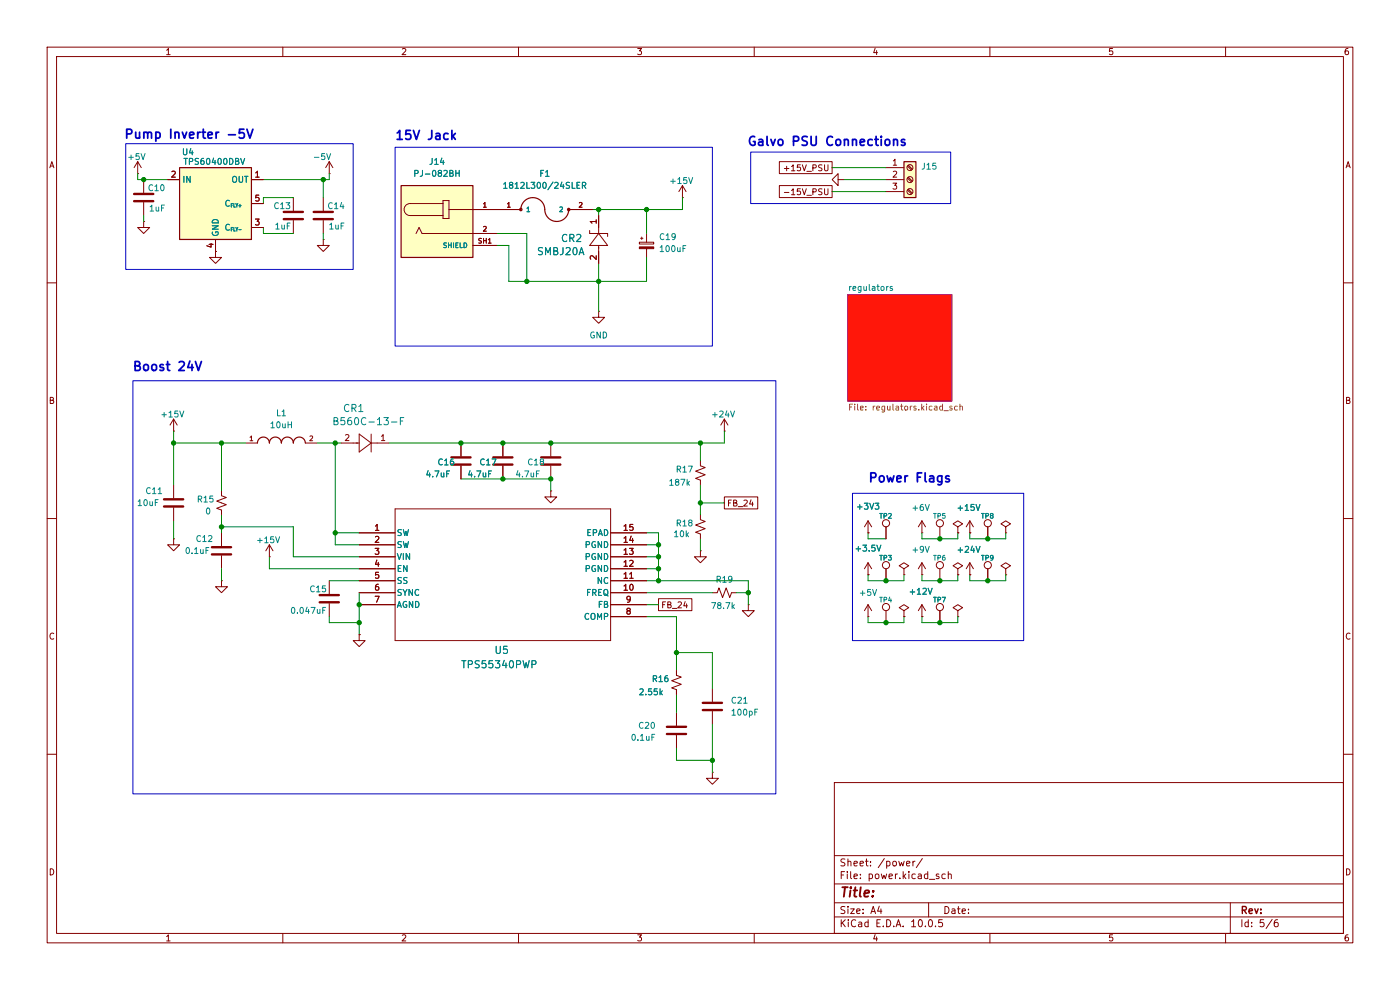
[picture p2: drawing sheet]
<svg xmlns="http://www.w3.org/2000/svg" width="297mm" height="210mm" viewBox="0 0 297 210" stroke-linecap="round" stroke-linejoin="round" font-family="sans-serif">
<g fill="none" stroke="#840000" stroke-width=".21">
<path d="M10 10h277v190h-277zM12 12h273v186h-273zM35.3 10.7l.4-.4v1.3M35.3 11.6h.8M60 10v2M85.3 10.4l.5-.1 .3 .4-.8 .9h.8M110 10v2M135.3 10.3h.8l-.4 .5 .3 .1v.6l-.2 .1-.5-.1M160 10v2M185.7 10.2l-.4 1h.9M186 10.7v.9M210 10v2"/>
<path d="M236 10.3h-.6l-.1 .6h.7v.6l-.2 .1-.5-.1M260 10v2M286 10.3l-.4 .1-.2 .2-.1 .7 .3 .3 .4-.1v-.6l-.4-.1-.3 .2M10.6 35.6l.4-1.3 .4 1.3M10.7 35.2h.6M285.6 35.6l.4-1.3 .4 1.3M285.7 35.2h.6M10 60h2M285 60h2M10.7 84.9h.5l.1-.5-.6-.1v1.3h.5l.2-.4-.3-.3M285.7 84.9h.5l.1-.5-.6-.1v1.3h.5l.2-.4-.3-.3M10 110h2"/>
<path d="M285 110h2M11.4 134.4a.58 .58 0 0 0-.8 .5 .58 .58 0 0 0 .8 .6M286.4 134.4a.58 .58 0 0 0-.8 .5 .58 .58 0 0 0 .8 .6M10 160h2M177 166h108v32h-108zM285 160h2M10.7 184.3a.66 .66 0 0 1 .7 .6 .66 .66 0 0 1-.7 .7zM35.3 198.7l.4-.4v1.3M35.3 199.6h.8M60 198v2M85.3 198.4l.5-.1 .3 .4-.8 .9h.8M110 198v2"/>
<path d="M135.3 198.3h.8l-.4 .5 .3 .1v.6l-.2 .1-.5-.1M160 198v2M177 194.5h108M177 191.5h108M177 187.5h108M177 181.5h108M178.5 195.1v1.5M178.5 185.6h.5M178.7 195.7l.6 .9M179.2 184.9h-.7v1.5M179.2 192.4l-.5-.1-.2 .1v.5l.6 .3 .1 .3-.2 .3-.6-.1M179.2 182.3l-.5-.1-.2 .1v.5l.6 .3 .1 .3-.2 .3-.6-.1"/>
<path d="M179.3 195.1l-.8 .9M179.7 184.9v.1M179.7 185.4v1M179.9 192.3v.1M179.9 182.8l.2-.1 .4 .1v.9M179.9 182.2v1.5M179.9 192.8v1M180 195.1v.1M180 195.6v1M180.5 192.8h.7l-.7 1h.7M180.5 184.9v1.3l.2 .2M181.2 185.9l.7-.1-.1-.3-.4-.1-.2 .2v.7h.6"/>
<path d="M181.2 183.2l.7-.1-.1-.3-.4-.1-.2 .2v.7h.6M181.5 195.2a.71 .71 0 0 0-1 .5 .71 .71 0 0 0 .7 .9l.3-.1M181.7 193.3l.8-.1-.1-.3-.4-.1-.3 .2 .1 .7h.6M182.2 195.7h.5l.1 .9M182.5 183.2l.7-.1-.1-.3-.4-.1-.2 .2v.7h.6M182.5 186.3v.1M182.5 185.5v.1M182.8 196h-.5l-.2 .2 .2 .4 .5-.1M183.1 193.7v.1M183.1 192.9v.1M183.6 182.7h.6M183.8 182.2v1.3l.4 .2"/>
<path d="M184.2 195.7l-.5-.1-.2 .3 .1 .6h.6M184.2 195.1v1.5M184.4 185.5l.4-.1 .3 .3-.1 .6h-.6M184.4 185.4v1.5M184.7 183.6v.1M184.7 182.8v.1M184.7 193.8l.5-1.5 .5 1.5M184.9 193.4h.7M185.7 198.2l-.4 1h.9M185.8 185.5l.4-.1 .3 .3v.4l-.3 .3-.4-.1-.1-.2zM186 198.7v.9M186 195.8h.5"/>
<path d="M186.5 192.2l-.3 1.1h.9M186.7 195.1h-.7v1.5h.7M186.9 192.8v1M187 185.4l.2 1 .3-.7 .3 .7 .3-1M187.4 196.5v.1M187.6 182.1l-1.3 2M188.1 195.1a.76 .76 0 0 1 .9 .7 .76 .76 0 0 1-.9 .8zM188.1 182.8l.4-.1 .3 .3-.1 .6h-.6M188.1 182.7v1.5M188.6 185.9l.7-.1-.1-.3-.4-.1-.2 .2 .1 .7h.5M189.5 182.8l.4-.1 .3 .3v.4l-.3 .3-.4-.1-.1-.2zM189.6 196.5v.1"/>
<path d="M190 185.4v1M190.1 196.6l.5-1.5 .5 1.5M190.2 196.2h.8M190.4 185.4l-.4 .3M190.7 182.7l.3 1 .2-.7 .3 .7 .3-1M190.9 186.3v.1M191.6 196.5v.1M191.6 184.9v1.5M191.7 185.8l.5 .6M192.2 185.4l-.6 .6M192.3 183.2l.7-.1v-.3l-.5-.1-.2 .2 .1 .7h.6M192.8 184.9v.1"/>
<path d="M192.8 185.4v1M193.4 195.5l.4-.4v1.5M193.4 196.6h.8M193.7 182.7v1M194.1 182.7l-.4 .3M194.2 185.5l-.5-.1-.2 .3 .1 .6h.6M194.8 185.5h.6l.1 .9M195 195.2l.2-.1a.8 .8 0 0 1 .5 .7 .8 .8 0 0 1-.5 .8l-.4-.6zM195.5 185.8h-.5l-.3 .2 .3 .4 .5-.1M195.7 182.1l-1.3 2M196.3 196.5v.1M196.8 185.5l-.4-.1-.3 .3 .1 .6h.6"/>
<path d="M196.8 184.9v1.5M197 191.5v3M197.1 195.2l.2-.1a.8 .8 0 0 1 .5 .7 .8 .8 0 0 1-.5 .8l-.3-.6zM197.2 186.5h1.1M198.5 196.5v.1M199.2 185.5l-.4-.1-.2 .2 .1 .2 .5 .2v.3h-.6M199.9 195.1h-.7l-.1 .7 .2-.1h.5l.2 .3-.1 .5-.2 .1-.6-.1M200.5 192.3a.76 .76 0 0 1 .8 .7 .76 .76 0 0 1-.8 .8zM200.5 185.5l-.4-.1-.3 .3 .2 .6h.5M201.2 185.5l.2-.1 .3 .1 .1 .9M201.2 184.9v1.5M202 192.9h.5l.1 .9"/>
<path d="M202.6 193.2h-.5l-.2 .2 .2 .4 .5-.1M203.1 192.8h.6M203.3 192.3v1.3l.4 .2M204.1 193.3l.7-.1-.1-.3-.4-.1-.2 .2 .1 .7h.5M205.5 193.7v.1M205.5 192.9v.1M210 198v2M236 198.3h-.6l-.1 .6h.7v.6l-.2 .1-.5-.1M260 198v2M261 191.5v6.5M263.5 195.1v1.5M264.8 195.7l-.4-.1-.3 .3 .1 .6h.6"/>
<path d="M264.8 195.1v1.5M265.5 196.5v.1M265.5 195.7v.1M268.1 195.1h-.7l-.1 .7 .2-.1h.5l.2 .3-.1 .5-.2 .1-.6-.1M269.9 195l-1.3 2M271 195.1l-.4 .1a1.01 1.01 0 0 0 0 1.4l.5-.1 .1-.5-.3-.3h-.4l-.2 .3M285.7 184.3a.66 .66 0 0 1 .7 .6 .66 .66 0 0 1-.7 .7zM286 198.3l-.4 .1-.2 .2-.1 .8 .3 .2 .4-.1v-.6l-.4-.1-.3 .2"/>
</g>
<path d="M263.6 193.1l.7-.1 .1-.2-.1-.4-.7-.1v1.5M263.9 193.1l.5 .7M265 193.3l.7-.2-.1-.2-.4-.1-.2 .2 .1 .7h.5M266.2 192.8l.4 1 .3-1M267.5 193.6v.2M267.5 192.9v.1" fill="none" stroke="#840000" stroke-width=".3"/>
<path d="M178.7 188.2h1.1M179.3 188.2l-.3 2M180.4 188.9l-.1 1.3M180.5 188.2v.2M181.1 188.9h.7M181.5 188.2l-.3 1.7 .1 .2 .4 .1M182.6 188.2l-.2 1.7 .2 .3M183.4 189.5l1-.1-.1-.4-.5-.1-.4 .3v.9h.8M185.1 190v.2M185.3 189l-.1 .2" fill="none" stroke="#840000" stroke-width=".4"/>
<path d="M179.8 62.5h22.1v22.6h-22.1z" fill="#ff170a" stroke="#ff170a" stroke-width=".21"/>
<path d="M179.8 62.5h22.1v22.6h-22.1z" fill="none" stroke="#840084" stroke-width=".21"/>
<g fill="none" stroke="#008484" stroke-width=".21">
<path d="M180.2 60.8v.8M180.6 60.8l-.4 .2M181 61.2l.6-.1-.1-.3h-.4l-.1 .1v.6h.5M182.7 60.8v1l-.3 .2h-.3M182.7 60.8h-.4l-.3 .2 .2 .5h.5M183.3 60.8v.7h.5M183.8 60.8v.8M184.4 60.3v1.1l.2 .2M185.1 60.8h.5v.8M185.6 61.1l-.6 .2 .2 .3 .4-.1M186 60.8h.5M186.2 60.3v1.1l.3 .2"/>
<path d="M187 60.8h.3l.3 .2v.4l-.3 .2-.4-.2zM188.1 60.8v.8M188.5 60.8l-.4 .2M189.3 60.8h-.3l-.2 .1 .1 .2 .4 .1v.3h-.5"/>
</g>
<g fill="none" stroke="#848400" stroke-width=".21">
<path d="M180.2 86.3h.5M180.8 85.7h-.6v1.3M181.3 85.7v.1M181.3 86.2v.8M181.9 85.7v1.1l.2 .2M182.5 86.6l.6-.1v-.3h-.4l-.2 .1 .1 .6h.5M183.7 86.9v.1M183.7 86.2v.1M185.3 86.2v.8M185.6 86.2l-.3 .2M186 86.6l.6-.1-.1-.3h-.3l-.2 .1v.6h.5M187.7 86.2v1l-.3 .2h-.3"/>
<path d="M187.7 86.2h-.4l-.2 .2 .1 .5h.5M188.3 86.2v.7h.5M188.8 86.2v.8M189.4 85.7v1.1l.2 .2M190.1 86.2h.5v.8M190.6 86.5l-.6 .2 .2 .3 .4-.1M191.1 86.2h.4M191.2 85.7v1.1l.3 .2M192 86.2h.3l.3 .2v.4l-.3 .2-.4-.2zM193.1 86.2v.8M193.5 86.2l-.4 .2M194.3 86.2h-.3l-.2 .1 .1 .2 .4 .1v.3h-.5"/>
<path d="M194.9 86.9v.1M195.5 85.7v1.3M195.7 86.5l.3 .5M196 86.2l-.5 .4M196.6 85.7v.1M196.6 86.2v.8M197.7 86.2h-.4l-.2 .2 .1 .5h.5M198.3 86.2h.4l.1 .8M198.8 86.5l-.6 .2 .2 .3 .4-.1M199.9 86.2h-.3l-.3 .2 .2 .5h.4M199.9 85.7v1.3M200.3 87.1h.9"/>
<path d="M201.9 86.2h-.3l-.1 .1v.2l.4 .1v.3h-.4M203.1 86.2h-.4l-.2 .2 .1 .5h.5M203.6 86.3l.5-.1 .1 .8M203.6 85.7v1.3"/>
</g>
<path d="M85.1 39.4h15.2v15.2h-15.2z" fill="#ffffc2"/>
<g fill="none" stroke="#840000" stroke-width=".25">
<path d="M85.1 39.4h15.2v15.2h-15.2zM110.5 44.5a2.58 2.58 0 0 1 2.8-2.6 2.58 2.58 0 0 1 2.3 3 2.54 2.54 0 0 0 2.7 2.1 2.54 2.54 0 0 0 2.3-2.5"/>
<circle cx="110.5" cy="44.4" r=".25"/>
<circle cx="120.6" cy="44.4" r=".25"/>
</g>
<g fill="none" stroke="#840000" stroke-width=".21">
<path d="M30.5 38.1v2.8M30.5 42.9v2.8M88.3 49.5l.6-1.2 .6 1.2h15.9M94 43.2h-7a1.27 1.27 0 0 0-1.3 1.3 1.27 1.27 0 0 0 1.3 1.2h7M94 42.5h1.2v3.9h-1.2zM95.2 44.5h15.3M100.3 52.1h5.1M102.1 50.6l-.5 .1a.42 .42 0 0 0 .5 .5l-.1 .3h-.4M102.6 43.2l.3-.3v1.1M102.6 48.1l.4-.1 .2 .3-.7 .7h.7M102.6 44h.6M102.6 50.6v1"/>
<path d="M102.6 51h.6M103.2 50.6v1M103.6 50.9l.3-.3v1M103.6 51.6h.6M107.7 43.2l.3-.3v1.1M107.7 44h.5M120.6 44.5h5.1M122.9 43l.4-.1 .2 .3-.6 .8h.6M125.1 48.9v.6h3.8v.7M126.5 47h-1.3l.4 .4M126.5 54.2v.8l-.9-.8-.4 .3 .1 .5M126.5 46.6v.8"/>
<path d="M127 49.5l1.9 2.6h-3.8zM127 45.7v3.8M127 52.1v3.8M127 66v1.3h1.3l-1.3 1.3-1.3-1.3h1.3M127 66h.1M36.8 91.4h.1M36.8 88.9l-.7 1.3M36.8 88.9l.8 1.3M36.8 88.9v2.5M72.4 94h3.8M73.3 92.3l.5-.1 .2 .4-.8 .9h.8M76.2 92.1l2.5 1.9-2.5 1.9z"/>
<path d="M78.7 94h3.8M78.7 92.1v3.8M80.9 92.6l.4-.4v1.3M80.9 93.5h.7M97.8 94v2.8M97.8 98.8v2.8M106.7 94v2.8M106.7 98.8v2.8M184.1 113h.1M184.1 110.5l-.7 1.3M184.1 110.5l.8 1.3M184.1 110.5v2.5"/>
<path d="M205.7 119.4l-.7 1.3M205.7 119.4l.8 1.3M205.7 119.4v2.5M47 123.2v1.3h1.3l-1.3 1.2-1.3-1.2h1.3M47 123.2h.1M188 129.5v2.6M191.8 129.5l1-.6-1-.6-1 .6 1 .6v1.3M191.8 130.8h.1M199.4 129.5v2.6M203.2 129.5l1-.6-1-.6-1 .6 1 .6v1.3M203.2 130.8h.1M203.2 120.7l1-.7-1-.6-1 .6 1 .7v1.2"/>
<path d="M203.2 121.9h.1M205.7 121.9h.1"/>
<circle cx="188" cy="128.8" r=".76"/>
<circle cx="199.4" cy="128.8" r=".76"/>
</g>
<g fill="none" stroke="#008484" stroke-width=".21">
<path d="M32.4 39.3a.56 .56 0 0 0-.8 .5 .56 .56 0 0 0 .8 .5M32.9 39.6l.3-.4v1.3M34.2 39.3l.2-.1a.68 .68 0 0 1 .4 .6 .68 .68 0 0 1-.4 .7l-.3-.5zM88 36.8l.6-.1 .1-.4-.7-.2v1.3M89.6 36.1v1.1l-.5 .2M90.2 36.9h1M91.7 33.6l-.1 1.1-.4 .2M91.9 36.3l.1-.2a.68 .68 0 0 1 .5 .7 .68 .68 0 0 1-.5 .6l-.3-.5zM92.2 34l.4-.4v1.3M92.2 34.9h.8M93.2 36.7l-.2-.3v-.1l.6-.1v.4l-.6 .3v.4l.2 .1h.2l.3-.2v-.3l-.3-.2M93.7 33.5l-.3 .9h.8"/>
<path d="M94 34v.9M94.2 36.3l.4-.2 .3 .4-.8 .9h.8M95.4 36.7h.6v-.4l-.6-.2v1.3h.5l.3-.4-.3-.3M96.7 36.1v1.3M96.7 36.7h.7M97.4 36.1v1.3M106.9 39l.3-.3v1.2M106.9 39.9h.7M108.3 39.2l-.2-.2v-.2l.6-.1v.4l-.6 .4v.3l.2 .1h.3l.2-.2v-.2l-.2-.3M109.3 39l.3-.3v1.2M109.3 39.9h.7M110.5 38.8l.5-.1 .2 .3-.8 .9h.8"/>
<path d="M111.8 38.7v1.2h.6M112.7 38.7h.8l-.5 .5 .4 .1v.5l-.2 .1-.5-.1M114.1 38.8l.1-.1a.68 .68 0 0 1 .5 .6 .68 .68 0 0 1-.5 .6l-.3-.4zM114.7 36.7h.4M115.3 38.8l.1-.1a.68 .68 0 0 1 .5 .6 .68 .68 0 0 1-.5 .6l-.3-.4zM115.3 36.1h-.6v1.3M115.8 36.5l.3-.4v1.3M115.8 37.4h.7M117.3 38.6l-1.1 1.7M117.7 38.8l.5-.1 .2 .3-.8 .9h.8M119.2 38.6l-.3 .9h.8M119.5 39.1v.8"/>
<path d="M120.8 38.7l-.6 .1v.4l.5 .2 .1 .3-.2 .2h-.5M121.4 38.7v1.2h.6M122.4 39.3h.4M123 38.7h-.6v1.2h.6M123.6 39.3h.6v-.5l-.6-.1v1.2M123.9 39.3l.4 .6M31.8 43.9l.4-.4v1.3M31.8 44.8h.8M32.9 40.5h.7M33.1 43.9l.1 .8h.5M33.7 43.9v.9M34.3 44.1h.4"/>
<path d="M34.9 43.5h-.6v1.3M94.7 51.6h-.5a.42 .42 0 0 0 .5 .5l-.1 .4h-.5M95.1 51.5v1M95.1 52h.6M95.7 51.5v1M96.2 51.5v1M96.7 52h.3M97.2 51.5h-.5v1h.5M97.6 51.5v1h.5M98.4 51.5a.51 .51 0 0 1 .6 .5 .51 .51 0 0 1-.6 .5zM111.8 44.2l.3-.3v1M111.8 44.9h.6"/>
<path d="M115.1 52.6l-.6-.1-.2 .2v.4l.6 .3 .2 .3-.3 .3h-.6M115.7 54v-1.5l.5 1.1 .6-1.1v1.5M117.5 53.2h.6l.2-.3-.1-.2-.7-.2v1.5h.6l.2-.1 .1-.4-.4-.3M118.8 44l.3-.1 .2 .3-.6 .7h.6M119.4 52.5v1.1a.49 .49 0 0 1-.5 .4M120.1 52.7l.6-.2 .3 .4-1 1.1h1M120.2 49.9a.72 .72 0 0 0-1 .5 .72 .72 0 0 0 .7 .8l.3-.1M120.9 50.5l.7-.1 .2-.2-.1-.3-.8-.2v1.5M121.3 50.5l.5 .7M121.7 52.7l.2-.2a.81 .81 0 0 1 .5 .8 .81 .81 0 0 1-.5 .7l-.2-.1-.2-.4zM122.3 49.9l.6-.2 .3 .5-.9 1h.9M122.9 54l.5-1.5 .5 1.5"/>
<path d="M123 53.6h.7M126 70.5a.58 .58 0 0 0-.7 .6 .58 .58 0 0 0 .8 .5v-.4h-.2M127.4 70.4v1.3l-.8-1.3v1.3M128 70.4a.64 .64 0 0 1 .7 .7 .64 .64 0 0 1-.7 .6zM34.3 88h1M34.8 87.5v1M35.9 87.6l.3-.4v1.3M35.9 88.5h.7M37.7 87.2h-.6v.6l.6-.1v.6l-.2 .2-.4-.2M38.1 87.2l.5 1.3 .4-1.3M70.9 89.3l.6-.1 .2-.2-.1-.3-.7-.1v1.5h.5l.3-.1v-.4l-.3-.3M73.1 88.6h-.7l-.1 .7 .2-.1h.5l.2 .3-.1 .5-.2 .1-.6-.1"/>
<path d="M74 85.9a.72 .72 0 0 0-1 .5 .72 .72 0 0 0 .7 .9l.3-.1M74.5 88.6l-.5 .1a1.03 1.03 0 0 0 0 1.4l.6-.1v-.5l-.3-.3h-.4l-.1 .3M74.7 86.6l.7-.1 .1-.2v-.4l-.8-.1v1.5M75 86.6l.5 .7M75.4 88.7l.2-.1a.81 .81 0 0 1 .5 .7 .81 .81 0 0 1-.5 .8l-.2-.1-.2-.5zM76.1 86.2l.5-.4v1.5M76.1 87.3h.9M77.6 88.7a.72 .72 0 0 0-1 .5 .72 .72 0 0 0 .7 .9l.3-.1M78.3 89.5h1.1M80.1 89l.4-.4v1.5M80.1 90.1h.8M81.4 88.6h1l-.5 .6 .4 .1v.7l-.2 .1-.7-.1"/>
<path d="M83 89.5h1.2M84.9 89.3h.5M85.7 88.6h-.8v1.5M90.8 99.8l-.3 .9h.8M92.3 99.9h.8l-.5 1.3M93.8 97.5a.56 .56 0 0 0-.7 .5 .56 .56 0 0 0 .7 .5M94.3 97.7l.4-.3v1.2M94.3 98.6h.8M95.4 99.9h-.6v1.3M96.1 97.4h-.3l-.2 .3-.1 .7 .3 .2 .4-.1-.1-.6-.3-.1-.3 .3M99.7 99.8l-.3 .9h.8M101.2 99.9h.8l-.5 1.3"/>
<path d="M102.7 97.5a.56 .56 0 0 0-.8 .5 .56 .56 0 0 0 .8 .5M103.2 97.7l.4-.3v1.2M103.2 98.6h.7M104.3 99.9h-.7v1.3M104.4 97.4h.8l-.5 1.2M91.1 100.3v.9M91.8 101v.2M93.6 100.3l.1 .8 .5-.1M94.2 100.3v.9M94.8 100.5h.4M100 100.3v.9M100.7 101v.2"/>
<path d="M102.5 100.3l.1 .8 .4-.1M103 100.3v.9M103.6 100.5h.5M181.9 107.5h1M182.4 107.1v.9M183.4 106.8h.8l-.5 .4 .4 .2v.5l-.2 .1-.5-.1M184.5 106.8l.4 1.2 .5-1.2M185.7 106.8h.7l-.4 .4 .4 .2v.5l-.2 .1-.5-.1M203.2 116.7h1M203.7 116.2v1M204.8 116l.4-.1 .3 .4-.8 .9h.8M206.3 115.8l-.3 .9h.8"/>
<path d="M206.6 116.3v.9M207.1 115.9l.4 1.3 .4-1.3M186.6 126.7h.6M186.9 126.7v1M187.5 127.2h.5l.1-.4-.6-.1v1M188.8 126.7l-.3 .7h.6M189 127v.7M198.1 126.7h.5M198.3 126.7v1M199 127.2h.5v-.4l-.5-.1v1M199.9 126.7h.7l-.5 1"/>
</g>
<path d="M28.4 41.1h4.1M28.4 42.7h4.1M95.8 97h4M95.8 98.6h4M104.6 97h4.1M104.6 98.6h4.1" fill="none" stroke="#840000" stroke-width=".51"/>
<path d="M38.1 35.6h15.2v15.2h-15.2z" fill="#ffffc2"/>
<path d="M38.1 35.6h15.2v15.2h-15.2z" fill="none" stroke="#840000" stroke-width=".25"/>
<g fill="none" stroke="#840000" stroke-width=".21">
<path d="M29.2 36.8h.1M29.2 34.3l-.8 1.3M29.2 34.3l.8 1.3M29.2 34.3v2.5M35.6 38.1h2.5M36.5 36.4l.5-.1 .2 .4-.8 .9h.8M53.3 38.1h2.6M54.2 36.7l.4-.4v1.3M54.2 37.6h.8M69.8 36.8h.1M69.8 34.3l-.7 1.3M69.8 34.3l.8 1.3"/>
<path d="M69.8 34.3v2.5M177.8 38.1v-1.3l-1.3 1.3 1.3 1.3v-1.3h1.3M30.5 47v1.3h1.2l-1.2 1.2-1.3-1.2h1.3M30.5 47h.1M44.4 51.8h.8M44.8 51.6v.8l-.9-.3M45.7 53.3v1.3h1.3l-1.3 1.3-1.3-1.3h1.3M45.7 53.3h.1M45.7 50.8v2.5M53.3 48.3h2.6M53.3 43.2h2.6M54.2 46.5h.8l-.5 .5 .4 .1v.5l-.2 .1-.5-.1"/>
<path d="M54.9 41.4h-.6l-.1 .6 .7-.1v.6l-.2 .2-.5-.2M62.2 41.9v2.8M62.2 46.7v2.8M68.6 50.8v1.3h1.2l-1.2 1.2-1.3-1.2h1.3M68.6 50.8h.1M68.6 41.9v2.8M68.6 46.7v2.8M153.7 91.4h.1M153.7 88.9l-.8 1.3M153.7 88.9l.7 1.3M153.7 88.9v2.5M57.1 118.1h.1"/>
<path d="M57.1 115.6l-.7 1.2M57.1 115.6l.8 1.2M57.1 115.6v2.5M148.6 116.8v1.3h1.3l-1.3 1.3-1.3-1.3h1.3M148.6 116.8h.1M148.6 109.2v1l1 .4-2 .8 2 .7-2 .8 1 .4v1M195.6 119.4v2.5M195.6 119.4l-.8 1.3M195.6 119.4l.7 1.3M213.4 111.8l1-.7-1-.6-1.1 .6 1.1 .7v1.2M213.4 113h.1M69.8 123.2v2.8"/>
<path d="M69.8 128v2.8M184.1 130.8h.1M184.1 128.3l-.7 1.2M184.1 128.3l.8 1.2M184.1 128.3v2.5M188 120.7v2.5M191.8 120.7l1-.7-1-.6-1 .6 1 .7v1.2M191.8 121.9h.1M195.6 130.8h.1M195.6 121.9h.1M195.6 128.3l-.8 1.2M195.6 128.3l.7 1.2"/>
<path d="M195.6 128.3v2.5M199.4 120.7v2.5M213.4 120.7l1-.7-1-.6-1.1 .6 1.1 .7v1.2M213.4 121.9h.1M151.1 146.1v2.7M151.1 150.9v2.8"/>
<circle cx="188" cy="119.9" r=".76"/>
<circle cx="199.4" cy="119.9" r=".76"/>
</g>
<g fill="none" stroke="#008484" stroke-width=".21">
<path d="M27.3 33.4h1M27.8 32.9v1M29.5 32.6h-.6l-.1 .6 .6-.1 .1 .6-.2 .2-.5-.2M29.9 32.6l.4 1.3 .5-1.3M38.9 31.6v1l.3 .2h.2l.2-.2v-1M39 37.4v1.3M39 33.6h.8M39.4 33.6v1.3M40.2 34.3l.6-.1v-.5l-.6-.1v1.3M40.3 37.4v1.3l-.7-1.3v1.3M40.5 31.5l-.3 .9h.8M40.8 32v.8"/>
<path d="M42.1 33.7h-.7v.4l.6 .2 .1 .3-.2 .3-.5-.1M43.2 33.6l-.4 .1-.1 .2-.1 .7 .2 .3 .5-.2-.1-.6h-.4l-.2 .2M43.9 33.7l.2-.1a.68 .68 0 0 1 .4 .6 .68 .68 0 0 1-.4 .7l-.3-.5zM45.3 33.5l-.3 .9h.8M45.6 34v.9M46.3 33.7l.2-.1a.68 .68 0 0 1 .5 .6 .68 .68 0 0 1-.5 .7l-.3-.5zM47.6 33.7l.1-.1a.68 .68 0 0 1 .5 .6 .68 .68 0 0 1-.5 .7l-.3-.5zM48.7 33.6a.64 .64 0 0 1 .7 .6 .64 .64 0 0 1-.7 .7zM49.4 37.6l.2-.2a.43 .43 0 0 1 .6 .4v.5a.42 .42 0 0 1-.4 .4 .42 .42 0 0 1-.5-.4zM50 34.2l.5-.1 .1-.4-.6-.1v1.3h.5l.2-.5-.3-.2M50.7 37.4v1l.3 .3h.2l.3-.3v-1M51.1 33.6l.4 1.3 .4-1.3"/>
<path d="M51.9 37.4h.7M52.2 37.4v1.3M66.7 33.4h1M68.9 32.6h-.6l-.1 .6 .6-.1 .1 .6-.2 .2-.5-.2M69.3 32.6l.4 1.3 .4-1.3M45 47.9h1.3l-1.3 .7h1.3M45.1 49.2a.58 .58 0 0 0 .6 .8 .58 .58 0 0 0 .5-.8h-.4v.2M45.2 46.7a.66 .66 0 0 1 .8-.1 .66 .66 0 0 1 .3 .7h-1.3zM48.7 47.7a.56 .56 0 0 0-.8 .5 .56 .56 0 0 0 .8 .5M48.7 42.6a.56 .56 0 0 0-.8 .5 .56 .56 0 0 0 .8 .5M49.1 48.6h.2M49.1 43.5h.2"/>
<path d="M49.4 48.2h-.3v.8M49.4 43.2h-.3v.7M49.6 48.2v.8h.3M49.6 43.2v.7h.3M50 48.2l.2 .4 .3-.4M50 43.2l.2 .4 .3-.4M50.2 43.6v.3M50.2 48.6v.4M50.7 48.7h.4M50.7 43.6h.4M50.9 43.3v.6M58.5 47.7l.4-.4v1.3"/>
<path d="M58.5 48.6h.7M59.1 43.1a.56 .56 0 0 0-.8 .5 .56 .56 0 0 0 .8 .5M59.5 43.4l.4-.4v1.3M59.5 44.3h.8M59.8 47.7v.8h.5M60.3 47.7v.9M60.7 43h.8l-.5 .5 .4 .1v.5l-.2 .2-.5-.2M60.9 47.9h.5M61.5 47.3h-.6v1.3M69.9 47.7l.4-.4v1.3M69.9 48.6h.8M70.5 43.1a.56 .56 0 0 0-.8 .5 .56 .56 0 0 0 .8 .5"/>
<path d="M71 43.4l.3-.4v1.3M71 44.3h.7M71.2 47.7l.1 .8h.5M71.8 47.7v.9M72.4 47.9h.4M72.5 42.9l-.3 .9h.8M72.8 43.4v.9M73 47.3h-.6v1.3M151.2 88h.9M151.7 87.5v1M152.7 87.3l.5-.1 .2 .4-.8 .9h.8M154.2 87.1l-.3 .9h.8"/>
<path d="M154.5 87.6v.9M155 87.2l.4 1.3 .4-1.3M54.7 114.6h.9M55.1 114.2v.9M56.2 114.2l.3-.3v1.2M56.2 115.1h.7M58 113.9h-.6v.6l.6-.1v.6l-.1 .1-.5-.1M58.5 113.9l.4 1.2 .4-1.2M143.1 113l.4-.4v1.3M143.1 113.9h.7M143.7 111l.6-.1v-.5l-.6-.1v1.3M144 111l.4 .6"/>
<path d="M144.4 112.7l.2-.1a.68 .68 0 0 1 .5 .6 .68 .68 0 0 1-.5 .7l-.3-.5zM144.9 110.7l.3-.4v1.3M144.9 111.6h.7M145.6 112.6v1.3M145.7 113.4l.4 .5M146.1 113l-.5 .5M146.3 110.9l-.2-.3v-.2h.6l.1 .3-.7 .4v.4l.2 .1h.3l.2-.3v-.2l-.2-.2M186.6 117.8h.6M186.9 117.8v1M187.5 118.3h.5l.1-.4-.6-.1v1M188.5 117.8h.6l-.3 .4 .2 .1v.4h-.5M193.7 116.7h1"/>
<path d="M194.2 116.2v1M195.9 116.4l-.2 .3-.4-.1v-.6l.4-.1 .2 .2v.8l-.2 .2-.4 .1M196.3 115.9l.4 1.3 .4-1.3M198.1 117.8h.5M198.3 117.8v1M199 118.3h.5v-.4l-.5-.1v1M200.4 117.8l-.4 .3-.1 .5 .2 .2 .4-.1-.1-.5h-.3l-.2 .2M61.9 129l.2-.2a.68 .68 0 0 1 .5 .7 .68 .68 0 0 1-.5 .6l-.3-.5zM63.1 130v.1M63.8 129l.1-.2a.68 .68 0 0 1 .5 .7 .68 .68 0 0 1-.5 .6l-.3-.5zM65.1 128.8l-.3 .9h.8M65.4 129.3v.8"/>
<path d="M66 128.8h.8l-.5 1.3M66.7 124.4a.56 .56 0 0 0-.8 .5 .56 .56 0 0 0 .8 .5M67.2 124.6l.3-.3v1.2M67.2 125.5h.7M67.3 129.3l.1 .8 .5-.1M67.9 129.3v.8M68.5 129.5h.4M69 124.3h-.6v.6l.6-.1v.6l-.2 .1-.4-.1M69.1 128.8h-.6v1.3M182.5 125.8h1M183 125.3v1M184.7 125h-.6l-.1 .6h.6l.1 .6-.2 .1-.5-.1"/>
<path d="M185.1 125l.4 1.3 .5-1.3M193.1 125.6h1M193.6 125.1v1M194.6 125.1l.4-.3v1.3M194.6 126.1h.7M195.8 124.9l.5-.1 .2 .3-.8 1h.8M196.9 124.8l.4 1.3 .4-1.3M155.3 150.8l.4-.4v1.3M155.3 151.7h.7M156.1 148a.56 .56 0 0 0-.8 .5 .56 .56 0 0 0 .8 .5M156.6 148l.4-.1 .3 .4-.8 .9h.8M156.6 150.6l.2-.2a.68 .68 0 0 1 .4 .7 .68 .68 0 0 1-.4 .6l-.3-.5z"/>
<path d="M157.8 148.3l.3-.4v1.3M157.8 149.2h.7M157.8 150.6l.2-.2a.68 .68 0 0 1 .5 .7 .68 .68 0 0 1-.5 .6l-.3-.5zM159 150.9h.3l.3 .2-.1 .5h-.5M159 150.9v1.2M160.1 151h.5M160.7 150.4h-.6v1.3"/>
</g>
<path d="M60.2 45h4.1M60.2 46.5h4.1M66.5 45h4.1M66.5 46.5h4.1M67.8 126.2h4.1M67.8 127.8h4.1M149.1 149.1h4.1M149.1 150.6h4.1" fill="none" stroke="#840000" stroke-width=".51"/>
<path d="M191.8 34.3h2.5v7.6h-2.5z" fill="#ffffc2"/>
<path d="M191.8 34.3h2.5v7.6h-2.5zM54.6 94a1.27 1.27 0 0 1 1.3-1.3 1.27 1.27 0 0 1 1.2 1.3 1.27 1.27 0 0 1 1.3-1.3 1.27 1.27 0 0 1 1.3 1.3 1.27 1.27 0 0 1 1.3-1.3 1.27 1.27 0 0 1 1.2 1.3 1.27 1.27 0 0 1 1.3-1.3 1.27 1.27 0 0 1 1.3 1.3" fill="none" stroke="#840000" stroke-width=".25"/>
<g fill="none" stroke="#840000" stroke-width=".21">
<path d="M35.6 38.1h2.5M36.5 36.4l.5-.1 .2 .4-.8 .9h.8M53.3 38.1h2.6M54.2 36.7l.4-.4v1.3M54.2 37.6h.8M144.8 39.4l-.8 1.2M144.8 39.4l.7 1.2M144.8 39.4v2.5M165.3 34.3h11.2v2.5h-11.2zM165.3 39.4h11.2v2.5h-11.2zM166.4 35.7h1M166.9 35.3v.9"/>
<path d="M167.9 35.3l.4-.3v1.2M167.9 36.2h.7M169.8 35h-.6l-.1 .6 .6-.1 .1 .6-.2 .1-.5-.1M170.2 35l.4 1.2 .5-1.2M171.2 36.4h.9M172.4 35.6h.7v-.5l-.7-.1v1.2M174.4 35l-.7 .1v.3l.6 .3 .1 .3-.3 .2h-.4M174.9 35v1l.3 .2h.2l.3-.2v-1M188 35.6h3.8M188 38.1h3.8M189.4 38.9h.8l-.4 .4 .4 .2v.5l-.2 .1-.6-.1M189.5 34.1l.4-.3v1.2"/>
<path d="M189.5 36.4l.5-.1 .2 .4-.8 .9h.8M189.5 35h.7M192.5 35.2l.9 .9M192.5 37.8l.9 .8M192.7 35.1l.8 .8M192.7 37.6l.8 .8M44.4 51.8h.8M44.8 51.6v.8l-.9-.3M45.7 53.3h.1M45.7 50.8v2.5M53.3 48.3h2.6M53.3 43.2h2.6"/>
<path d="M54.2 46.5h.8l-.5 .5 .4 .1v.5l-.2 .1-.5-.1M54.9 41.4h-.6l-.1 .6 .7-.1v.6l-.2 .2-.5-.2M100.3 44.5h10.2M100.3 49.5h5.1M100.3 52.1h5.1M102.1 50.6l-.5 .1a.42 .42 0 0 0 .5 .5l-.1 .3h-.4M102.6 43.2l.3-.3v1.1M102.6 48.1l.4-.1 .2 .3-.7 .7h.7M102.6 44h.6M102.6 50.6v1M102.6 51h.6M103.2 50.6v1"/>
<path d="M103.6 50.9l.3-.3v1M103.6 51.6h.6M107.7 43.2l.3-.3v1.1M107.7 44h.5M120.6 44.5h5.1M122.9 43l.4-.1 .2 .3-.6 .8h.6M126.5 47h-1.3l.4 .4M126.5 54.2v.8l-.9-.8-.4 .3 .1 .5M126.5 46.6v.8M127 45.7v2.6M127 53.3v2.6M135.6 51.4h3.1v.4h-3.1z"/>
<path d="M135.9 50.5h.5M136.1 50.3v.5M137.2 49.5v1.9M137.2 52.8v1.8M144.8 41.9h.1M166.4 40.8h1M167.9 40.4l.4-.4v1.3M167.9 41.3h.7M169.8 40h-.6l-.1 .6h.6l.1 .6-.2 .1-.5-.1M170.2 40l.4 1.3 .5-1.3M171.2 41.4h.9M172.4 40.7l.7-.1v-.4l-.7-.2v1.3"/>
<path d="M174.4 40.1l-.7 .1v.3l.6 .3 .1 .3-.3 .2-.4-.1M174.9 40v1.1l.3 .2h.2l.3-.2v-1.1M188 40.6h3.8M192.5 40.3l.9 .8M192.7 40.1l.8 .9M52.1 94h2.5M53 92.8l.3-.3v1M53 93.5h.6M64.8 94h2.5M65.7 92.6l.4-.1 .2 .3-.6 .7h.6M97.8 94v2.8M97.8 98.8v2.8"/>
<path d="M106.7 94v2.8M106.7 98.8v2.8M116.8 94v2.8M116.8 98.8v2.8M148.6 97.8v1l1 .4-2 .7 2 .8-2 .8 1 .4v1M36.8 114.3v1.3h1.3l-1.3 1.2-1.2-1.2h1.2M36.8 114.3h.1M36.8 102.9v2.8M36.8 107.7v2.8M47 104.1v1.1l1 .3-2 .8 2 .8-2 .7 1 .4v1M47 113v2.8M47 117.9v2.8"/>
<path d="M76.2 113h7.6M76.2 115.6h7.6M76.2 118.1h7.6M79.6 116.3h.8l-.5 .5 .4 .1v.6l-.2 .1-.5-.1M79.6 111.6l.4-.4v1.3M79.6 113.9l.5-.1 .3 .3-.8 1h.8M79.6 112.5h.8M79.9 118.8l-.3 .9h.8M80.3 119.3v.8M83.8 108h45.7v27.9h-45.7zM116.8 104.1v1.3h1.3l-1.3 1.3-1.2-1.3h1.2M116.8 104.1h.1"/>
<path d="M129.5 113h7.7M129.5 115.6h7.7M129.5 118.1h7.7M132.4 119.2l.3-.3v1.2M132.4 116.7l.3-.4v1.3M132.4 114.1l.3-.3v1.3M132.4 111.6l.3-.4v1.3M132.4 112.5h.7M132.4 117.6h.7M132.4 115.1h.7M133.5 116.3h.8l-.4 .5 .4 .1v.6l-.2 .1-.6-.1M133.6 119l.5-.1 .2 .3-.8 .9h.8"/>
<path d="M133.9 113.7l-.3 .9h.8M134.2 114.2v.9M134.3 111.2h-.6l-.1 .6h.6l.1 .6-.2 .1-.5-.1M153.7 105.4h7v2.6h-7zM154.5 106.7h.5M155.2 106.1h-.7v1.3M155.6 106.7l.6-.1v-.4l-.6-.1v1.3h.5l.3-.5-.3-.2M156.6 107.5h1M157.8 106.2l.5-.1 .2 .3-.7 1h.7M159.3 106l-.3 .9h.8M159.6 106.5v.9M184.1 113h.1"/>
<path d="M184.1 119.4l-.7 1.3M184.1 119.4l.8 1.3M184.1 119.4v2.5M188 111.8v2.5M195.6 113h.1M195.6 110.5l-.8 1.3M195.6 110.5l.7 1.3M195.6 110.5v2.5M199.4 111.8v2.5M203.2 111.8l1-.7-1-.6-1 .6 1 .7v1.2M203.2 113h.1M205.7 113h.1"/>
<path d="M205.7 110.5l-.7 1.3M205.7 110.5l.8 1.3M205.7 110.5v2.5M209.5 111.8v2.5M76.2 134.6v1.3h1.3l-1.3 1.3-1.3-1.3h1.3M76.2 134.6h.1M76.2 120.7h7.6M76.2 123.2h7.6M76.2 125.7h7.6M76.2 128.3h7.6M79.6 126.5h.8l-.5 1.3M80.3 123.9l-.4 .1-.2 .2-.1 .8 .3 .2 .4-.1v-.6l-.4-.1-.3 .3"/>
<path d="M80.3 121.4h-.6l-.1 .6 .7-.1v.7l-.2 .1-.5-.1M129.5 120.7h7.7M129.5 123.2h7.7M129.5 125.7h7.7M129.5 128.3h7.7M129.5 130.8h7.7M132.4 124.3l.3-.4v1.3M132.4 121.8l.3-.4v1.3M132.4 125.2h.7M132.4 120.1h.7M132.4 122.7h.7M133.2 129.6l-.2-.3v-.2h.6l.1 .3-.7 .4v.4l.2 .1h.3l.2-.3v-.2l-.2-.2"/>
<path d="M133.6 121.8l.4-.4v1.3M133.6 122.7h.7M133.7 124.1l.2-.2a.68 .68 0 0 1 .4 .7 .68 .68 0 0 1-.4 .6l-.3-.5zM133.7 127l-.2 .3-.4-.1-.1-.6 .5-.1 .2 .2v.7l-.2 .3-.4 .1M139.7 127h7.1v2.5h-7.1zM140.6 128.3h.4M141.2 127.7h-.6v1.2M141.7 128.3l.5-.1 .1-.4-.6-.1v1.2h.5l.2-.4-.3-.2M142.6 129.1h1M143.8 127.8l.5-.1 .3 .3-.8 .9h.8M145.4 127.6l-.3 .9h.7M145.7 128.1v.8"/>
<path d="M151.1 125.7h1l.4-1 .8 2 .8-2 .7 2 .4-1h1M158.7 128.3v1.2h1.3l-1.3 1.3-1.2-1.3h1.2M158.7 128.3h.1M184.1 121.9h.1M188 120.7v2.5M191.8 130.8h.1M195.6 130.8h.1M199.4 129.5v2.6M203.2 121.9h.1M205.7 121.9h.1M209.5 120.7v2.5M143.5 142.2v1.1l1 .3-2 .8 2 .8-2 .7 1 .4v1"/>
<path d="M143.5 151.1v2.8M143.5 156v2.8M151.1 163.8v1.3h1.3l-1.3 1.3-1.2-1.3h1.2M151.1 163.8h.1"/>
<circle cx="193" cy="38.1" r=".63"/>
<circle cx="193" cy="35.6" r=".63"/>
<circle cx="193" cy="40.6" r=".63"/>
<circle cx="188" cy="111" r=".76"/>
<circle cx="199.4" cy="111" r=".76"/>
<circle cx="209.5" cy="111" r=".76"/>
<circle cx="209.5" cy="119.9" r=".76"/>
</g>
<g fill="none" stroke="#008484" stroke-width=".21">
<path d="M38.9 31.6v1l.3 .2h.2l.2-.2v-1M39 37.4v1.3M39 33.6h.8M39.4 33.6v1.3M40.2 34.3l.6-.1v-.5l-.6-.1v1.3M40.3 37.4v1.3l-.7-1.3v1.3M40.5 31.5l-.3 .9h.8M40.8 32v.8M42.1 33.7h-.7v.4l.6 .2 .1 .3-.2 .3-.5-.1M43.2 33.6l-.4 .1-.1 .2-.1 .7 .2 .3 .5-.2-.1-.6h-.4l-.2 .2M43.9 33.7l.2-.1a.68 .68 0 0 1 .4 .6 .68 .68 0 0 1-.4 .7l-.3-.5zM45.3 33.5l-.3 .9h.8"/>
<path d="M45.6 34v.9M46.3 33.7l.2-.1a.68 .68 0 0 1 .5 .6 .68 .68 0 0 1-.5 .7l-.3-.5zM47.6 33.7l.1-.1a.68 .68 0 0 1 .5 .6 .68 .68 0 0 1-.5 .7l-.3-.5zM48.7 33.6a.64 .64 0 0 1 .7 .6 .64 .64 0 0 1-.7 .7zM49.4 37.6l.2-.2a.43 .43 0 0 1 .6 .4v.5a.42 .42 0 0 1-.4 .4 .42 .42 0 0 1-.5-.4zM50 34.2l.5-.1 .1-.4-.6-.1v1.3h.5l.2-.5-.3-.2M50.7 37.4v1l.3 .3h.2l.3-.3v-1M51.1 33.6l.4 1.3 .4-1.3M51.9 37.4h.7M52.2 37.4v1.3M88 36.8l.6-.1 .1-.4-.7-.2v1.3M89.6 36.1v1.1l-.5 .2"/>
<path d="M90.2 36.9h1M91.7 33.6l-.1 1.1-.4 .2M91.9 36.3l.1-.2a.68 .68 0 0 1 .5 .7 .68 .68 0 0 1-.5 .6l-.3-.5zM92.2 34l.4-.4v1.3M92.2 34.9h.8M93.2 36.7l-.2-.3v-.1l.6-.1v.4l-.6 .3v.4l.2 .1h.2l.3-.2v-.3l-.3-.2M93.7 33.5l-.3 .9h.8M94 34v.9M94.2 36.3l.4-.2 .3 .4-.8 .9h.8M95.4 36.7h.6v-.4l-.6-.2v1.3h.5l.3-.4-.3-.3M96.7 36.7h.7M96.7 36.1v1.3"/>
<path d="M97.4 36.1v1.3M106.9 39l.3-.3v1.2M106.9 39.9h.7M108.3 39.2l-.2-.2v-.2l.6-.1v.4l-.6 .4v.3l.2 .1h.3l.2-.2v-.2l-.2-.3M109.3 39l.3-.3v1.2M109.3 39.9h.7M110.5 38.8l.5-.1 .2 .3-.8 .9h.8M111.8 38.7v1.2h.6M112.7 38.7h.8l-.5 .5 .4 .1v.5l-.2 .1-.5-.1M114.1 38.8l.1-.1a.68 .68 0 0 1 .5 .6 .68 .68 0 0 1-.5 .6l-.3-.4zM114.7 36.7h.4M115.3 38.8l.1-.1a.68 .68 0 0 1 .5 .6 .68 .68 0 0 1-.5 .6l-.3-.4z"/>
<path d="M115.3 36.1h-.6v1.3M115.8 36.5l.3-.4v1.3M115.8 37.4h.7M117.3 38.6l-1.1 1.7M117.7 38.8l.5-.1 .2 .3-.8 .9h.8M119.2 38.6l-.3 .9h.8M119.5 39.1v.8M120.8 38.7l-.6 .1v.4l.5 .2 .1 .3-.2 .2h-.5M121.4 38.7v1.2h.6M122.4 39.3h.4M123 38.7h-.6v1.2h.6M123.6 39.3h.6v-.5l-.6-.1v1.2"/>
<path d="M123.9 39.3l.4 .6M142.3 38.4h1M142.8 38v.9M143.8 38l.4-.3v1.2M143.8 38.9h.7M145.7 37.7h-.6l-.1 .6 .6-.1 .1 .6-.2 .1-.5-.1M146.1 37.7l.4 1.2 .4-1.2M196.1 34.6l-.1 1.1-.4 .2M196.6 35l.4-.4v1.3M196.6 35.9h.8M198.5 34.6h-.6v.6h.6v.6l-.2 .1-.4-.1M45 47.9h1.3l-1.3 .7h1.3"/>
<path d="M45.1 49.2a.58 .58 0 0 0 .6 .8 .58 .58 0 0 0 .5-.8h-.4v.2M45.2 46.7a.66 .66 0 0 1 .8-.1 .66 .66 0 0 1 .3 .7h-1.3zM48.7 47.7a.56 .56 0 0 0-.8 .5 .56 .56 0 0 0 .8 .5M48.7 42.6a.56 .56 0 0 0-.8 .5 .56 .56 0 0 0 .8 .5M49.1 48.6h.2M49.1 43.5h.2M49.4 48.2h-.3v.8M49.4 43.2h-.3v.7M49.6 48.2v.8h.3M49.6 43.2v.7h.3M50 48.2l.2 .4 .3-.4M50 43.2l.2 .4 .3-.4"/>
<path d="M50.2 43.6v.3M50.2 48.6v.4M50.7 48.7h.4M50.7 43.6h.4M50.9 43.3v.6M94.7 51.6h-.5a.42 .42 0 0 0 .5 .5l-.1 .4h-.5M95.1 51.5v1M95.1 52h.6M95.7 51.5v1M96.2 51.5v1M96.7 52h.3M97.2 51.5h-.5v1h.5"/>
<path d="M97.6 51.5v1h.5M98.4 51.5a.51 .51 0 0 1 .6 .5 .51 .51 0 0 1-.6 .5zM111.8 44.2l.3-.3v1M111.8 44.9h.6M115.1 52.6l-.6-.1-.2 .2v.4l.6 .3 .2 .3-.3 .3h-.6M115.7 54v-1.5l.5 1.1 .6-1.1v1.5M117.5 53.2h.6l.2-.3-.1-.2-.7-.2v1.5h.6l.2-.1 .1-.4-.4-.3M118.8 44l.3-.1 .2 .3-.6 .7h.6M119.4 52.5v1.1a.49 .49 0 0 1-.5 .4M120.1 52.7l.6-.2 .3 .4-1 1.1h1M120.2 49.9a.72 .72 0 0 0-1 .5 .72 .72 0 0 0 .7 .8l.3-.1M120.9 50.5l.7-.1 .2-.2-.1-.3-.8-.2v1.5"/>
<path d="M121.3 50.5l.5 .7M121.7 52.7l.2-.2a.81 .81 0 0 1 .5 .8 .81 .81 0 0 1-.5 .7l-.2-.1-.2-.4zM122.3 49.9l.6-.2 .3 .5-.9 1h.9M122.9 54l.5-1.5 .5 1.5M123 53.6h.7M140.1 52.5l.3-.4v1.3M140.1 53.4h.7M140.8 49.7a.56 .56 0 0 0-.8 .5 .56 .56 0 0 0 .8 .5M141.3 49.9l.4-.3v1.2M141.3 50.8h.7M141.4 52.2l.2-.1a.68 .68 0 0 1 .4 .6 .68 .68 0 0 1-.4 .7l-.3-.5zM142.6 52.2l.2-.1a.68 .68 0 0 1 .4 .6 .68 .68 0 0 1-.4 .7l-.3-.5z"/>
<path d="M143.3 50.1l-.3 .2h-.3l-.1-.6 .4-.1 .3 .2-.1 .7-.2 .3h-.3M143.7 52.5l.1 .8h.5M144.3 52.5v.9M144.9 52.7h.4M145.5 52.1h-.6v1.3M57.5 89.8l.3-.3v1.2M57.5 90.7h.7M58.8 89.6l.2-.1a.68 .68 0 0 1 .4 .6 .68 .68 0 0 1-.4 .6l-.3-.4zM58.9 86.9v1.3h.6M59.8 87.3l.4-.4v1.3M59.8 88.2h.8M60 89.9v.8l.5-.1"/>
<path d="M60.5 89.9v.8M61.1 89.5v1.2M61.1 90.1h.7M61.8 89.5v1.2M90.8 99.8l-.3 .9h.8M92.3 99.9h.8l-.5 1.3M93.8 97.5a.56 .56 0 0 0-.7 .5 .56 .56 0 0 0 .7 .5M94.3 97.7l.4-.3v1.2M94.3 98.6h.8M95.4 99.9h-.6v1.3M96.1 97.4h-.3l-.2 .3-.1 .7 .3 .2 .4-.1-.1-.6-.3-.1-.3 .3M99.7 99.8l-.3 .9h.8"/>
<path d="M101.2 99.9h.8l-.5 1.3M102.7 97.5a.56 .56 0 0 0-.8 .5 .56 .56 0 0 0 .8 .5M103.2 97.7l.4-.3v1.2M103.2 98.6h.7M104.3 99.9h-.7v1.3M104.4 97.4h.8l-.5 1.2M109.9 99.8l-.3 .9h.8M111.3 99.9h.9l-.6 1.3M112.9 97.5a.56 .56 0 0 0-.8 .5 .56 .56 0 0 0 .8 .5M113.4 97.7l.3-.3v1.2M113.4 98.6h.7M114.4 99.9h-.6v1.3"/>
<path d="M114.8 97.9l-.2-.2 .1-.2 .5-.1 .1 .4-.7 .3 .1 .4 .1 .1h.3l.2-.2v-.3l-.2-.2M143.7 99.5h.6v-.5l-.6-.1v1.2M144 99.5l.4 .6M144.9 99.2l.3-.3v1.2M146 98.9h.9l-.6 1.2M29.3 106.4l.4-.4v1.3M29.3 107.3h.7M30.6 106.1l.2-.1a.68 .68 0 0 1 .5 .6 .68 .68 0 0 1-.5 .7l-.3-.5zM31.8 106.4v.8l.5-.1M31.9 103.6a.56 .56 0 0 0-.8 .5 .56 .56 0 0 0 .8 .5M32.3 106.4v.9M32.4 103.8l.3-.4v1.3"/>
<path d="M32.4 104.7h.7M32.9 106.6h.5M33.5 106h-.6v1.3M33.6 103.8l.3-.4v1.3M33.6 104.7h.7M39.6 116.3l.2-.2a.68 .68 0 0 1 .4 .7 .68 .68 0 0 1-.4 .6l-.3-.5zM40.7 117.3v.1M41.3 116.5l.3-.4v1.3M41.3 117.4h.7M42.1 105.9l.6-.1v-.5l-.6-.1v1.3M42.4 105.9l.4 .6M42.5 113.7a.56 .56 0 0 0-.8 .5 .56 .56 0 0 0 .8 .6"/>
<path d="M42.6 116.6v.8l.5-.1M43 114l.4-.4v1.3M43 114.9h.8M43.1 116.6v.8M43.3 105.6l.3-.4v1.3M43.3 106.5h.7M43.7 116.8h.4M43.9 107.9l.2-.1a.68 .68 0 0 1 .4 .6 .68 .68 0 0 1-.4 .6l-.3-.4zM44.2 113.7l.5-.1 .3 .4-.8 .9h.8M44.3 116.1h-.6v1.3M45.2 105.2h-.7v.6h.6l.1 .6-.2 .1-.5-.1M84.3 117.4l.4 1.3 .4-1.3"/>
<path d="M85.1 120h-.6v1.2h.6M85.1 112.4l-.6 .1v.3l.5 .3 .1 .3-.2 .2-.5-.1M85.1 114.9l-.6 .1v.4l.5 .2 .1 .3-.2 .2h-.5M85.6 117.4v1.3M85.6 112.3l.3 1.3 .2-.9 .3 .9 .3-1.3M85.6 114.9l.3 1.2 .2-.9 .3 .9 .3-1.2M86.4 120v1.2l-.8-1.2v1.2M86.9 117.4v1.3l-.7-1.3v1.3M91.1 100.3v.9M91.8 101v.2M93.6 100.3l.1 .8 .5-.1M94.2 100.3v.9"/>
<path d="M94.8 100.5h.4M100 100.3v.9M100.7 101v.2M102.5 100.3l.1 .8 .4-.1M103 100.3v.9M103.6 100.5h.5M110.2 100.3v.9M110.8 101v.2M112.7 100.3v.8l.5-.1M113.2 100.3v.9M113.8 100.5h.4M124.3 118.1l.7-.1v-.5l-.7-.1v1.3"/>
<path d="M124.3 115.5h.7v-.5l-.7-.1v1.2M124.7 112.9h.4M125.3 112.3h-.6v1.3h.6M125.9 113l.6-.1v-.4l-.6-.2v1.3M126.3 117.5a.58 .58 0 0 0-.8 .6 .58 .58 0 0 0 .8 .5v-.5h-.2M126.3 114.9a.58 .58 0 0 0-.8 .6 .58 .58 0 0 0 .8 .5v-.4h-.2M126.9 113.6l.5-1.3 .4 1.3M127.1 113.2h.6M127.6 120v1.2l-.7-1.2v1.2M127.6 117.4v1.3l-.7-1.3v1.3M127.6 114.9v1.2l-.7-1.2v1.2M128.2 120a.64 .64 0 0 1 .8 .6 .64 .64 0 0 1-.8 .6z"/>
<path d="M128.2 117.4a.64 .64 0 0 1 .8 .7 .64 .64 0 0 1-.8 .6zM128.2 114.9a.64 .64 0 0 1 .8 .6 .64 .64 0 0 1-.8 .6zM128.2 112.3a.64 .64 0 0 1 .8 .7 .64 .64 0 0 1-.8 .6zM142.1 102l.3-.3v1.2M142.1 102.9h.7M143.5 102.2l-.2-.2 .1-.2 .5-.1 .1 .4-.7 .4 .1 .3 .1 .1h.3l.2-.2v-.2l-.2-.3M144.4 101.7h.9l-.6 1.2M144.9 100.1h.7M145.8 101.7v1.2M145.9 102.5l.4 .4M146.3 102.1l-.5 .5M181.6 116.4h1"/>
<path d="M181.9 107.5h1M182.1 115.9v1M182.4 107.1v.9M183.1 115.6h.7l-.4 .5 .4 .1v.6l-.2 .1-.5-.1M183.4 106.8h.8l-.5 .4 .4 .2v.5l-.2 .1-.5-.1M184.4 116.8v.1M184.5 106.8l.4 1.2 .5-1.2M185.6 115.6h-.6l-.1 .6h.6l.1 .6-.2 .1-.5-.1M185.7 106.8h.7l-.4 .4 .4 .2v.5l-.2 .1-.5-.1M186 115.6l.4 1.3 .5-1.3M186.6 108.9h.6M186.6 117.8h.6"/>
<path d="M186.9 108.9v1M186.9 117.8v1M187.5 109.5l.5-.1 .1-.4-.6-.1v1M187.5 118.3h.5l.1-.4-.6-.1v1M188.5 117.8h.6l-.3 .4 .2 .1v.4h-.5M188.5 109l.4-.1 .2 .3-.6 .7h.6M193.7 107.8h1M194.2 107.3v1M195.8 107l-.4 .1-.1 .2-.1 .7 .2 .3 .5-.1-.1-.7h-.4l-.2 .2M196.3 107l.4 1.3 .4-1.3M198.1 108.9h.5M198.3 108.9v1"/>
<path d="M199 109.5l.5-.1v-.4l-.5-.1v1M200.5 108.9h-.5l-.1 .5h.5l.1 .4h-.6M203.2 107.8h1M203.2 116.7h1M203.7 107.3v1M203.7 116.2v1M204.8 107.4l.3-.4v1.3M204.8 116l.4-.1 .3 .4-.8 .9h.8M204.8 108.3h.7M206.3 115.8l-.3 .9h.8M206.6 116.3v.9M206.6 107h-.6v.6l.6-.1v.7l-.1 .1-.5-.1"/>
<path d="M207.1 107l.4 1.3 .4-1.3M207.1 115.9l.4 1.3 .4-1.3M208.2 108.9h.6M208.2 117.8h.6M208.5 108.9v1M208.5 117.8v1M209.1 109.5l.5-.1 .1-.4-.6-.1v1M209.1 118.3h.5l.1-.4-.6-.1v1M210.3 109.4l-.2-.4h.5v.3l-.5 .2 .2 .4 .4-.2-.2-.3M210.7 118.2l-.2 .2h-.3l-.1-.5 .4-.1 .2 .2-.1 .6-.4 .2M84.3 128.8l.4-1.2 .4 1.2M84.4 128.5h.6"/>
<path d="M84.5 120.6h.4M85.1 122.6h-.6v.4l.5 .2 .1 .3-.2 .3-.5-.1M85.1 125.1l-.6 .1v.3l.5 .3 .1 .3-.2 .2-.5-.1M85.5 125l.4 .7 .5-.7M85.9 125.7v.6M86.2 127.6a.58 .58 0 0 0-.7 .6 .58 .58 0 0 0 .8 .5v-.4h-.3M86.4 122.6h-.7v.4l.5 .2 .2 .3-.3 .3-.5-.1M87.5 125v1.3l-.7-1.3v1.3M87.6 127.6v1.2l-.8-1.2v1.2M88.2 127.6a.64 .64 0 0 1 .7 .6 .64 .64 0 0 1-.7 .6zM88.8 125.2a.56 .56 0 0 0-.8 .5 .56 .56 0 0 0 .8 .5M105.3 137.1v1.2l.3 .3h.2l.3-.3v-1.2"/>
<path d="M107.6 137.1h-.7l-.1 .7 .2-.1h.5l.2 .3-.1 .5-.2 .1-.6-.1M124.3 120.6h.7v-.5l-.7-.1v1.2M124.7 125.6h.4M124.9 130.2a.56 .56 0 0 0-.8 .6 .56 .56 0 0 0 .8 .5M125.3 125h-.6v1.3M125.4 130.3l.3-.2a.43 .43 0 0 1 .5 .4v.5a.42 .42 0 0 1-.4 .4 .42 .42 0 0 1-.4-.4zM125.7 125.7l.6-.1 .1-.4-.7-.2v1.3M126 125.7l.5 .6M126.3 120a.58 .58 0 0 0-.8 .6 .58 .58 0 0 0 .8 .5v-.4h-.2M126.8 131.4v-1.3l.4 .9 .4-.9v1.3M127 125.6h.4M127.1 128.2h.5"/>
<path d="M127.6 122.5v1.3l-.7-1.3v1.3M127.6 125h-.6v1.3h.6M127.7 127.6h-.6v1.2M128.2 125.2l.2-.2a.43 .43 0 0 1 .5 .5v.4a.42 .42 0 0 1-.4 .4 .42 .42 0 0 1-.4-.4zM128.2 128.2l.6-.1v-.4l-.6-.1v1.2h.5l.2-.4-.3-.2M128.2 130.8l.6-.1 .1-.5-.7-.1v1.3M128.3 126l.7 .4M128.9 122.6a.56 .56 0 0 0-.7 .5 .56 .56 0 0 0 .7 .5M151 127.8h.8l-.5 1.3M152.1 122.9h.6l.1-.5-.7-.2v1.3M152.4 122.9l.5 .6M152.5 128.4l-.3-.3 .1-.1 .5-.1 .1 .4-.7 .3 .1 .4 .2 .1h.2l.3-.2v-.3l-.3-.2"/>
<path d="M153.3 122.6l.4-.4v1.3M153.3 123.5h.8M153.5 129v.1M154 127.8h.8l-.5 1.3M155.3 122.8l-.3 .2h-.3l-.1-.6 .4-.2 .3 .3-.1 .7-.2 .3h-.3M155.3 127.8v1.3M155.4 128.6l.4 .5M155.8 128.3l-.5 .4M193.1 125.6h1M193.6 125.1v1M194.6 125.1l.4-.3v1.3M194.6 126.1h.7"/>
<path d="M195.8 124.9l.5-.1 .2 .3-.8 1h.8M196.9 124.8l.4 1.3 .4-1.3M198.1 126.7h.5M198.3 126.7v1M199 127.2h.5v-.4l-.5-.1v1M199.9 126.7h.7l-.5 1M98 140.1h.8M98.4 140.1v1.6M99.4 140.9h.7l.1-.2-.1-.4-.7-.2v1.6M101.7 140.2l-.6-.1-.2 .2v.4l.6 .3 .2 .4-.3 .3-.6-.1M103.1 140.1h-.8v.8l.2-.2 .5 .1 .1 .2v.5l-.3 .2-.5-.2M104.5 140.1h-.7l-.1 .8 .2-.2 .5 .1 .2 .2-.1 .5-.2 .2-.6-.2"/>
<path d="M105.1 140.1h.9l-.5 .6 .5 .2v.6l-.3 .2-.6-.2M107 140.1l-.4 1.1h1M107.3 140.7v1M108.2 140.3l.2-.2a.81 .81 0 0 1 .6 .8 .81 .81 0 0 1-.6 .8l-.2-.2-.1-.4zM109.6 140.9h.7l.2-.2-.1-.4-.8-.2v1.6M111 140.1l.3 1.6 .3-1.1 .3 1.1 .4-1.6M112.8 140.9h.8l.1-.2-.1-.4-.8-.2v1.6M134.2 155.9l.2-.1a.68 .68 0 0 1 .4 .6 .68 .68 0 0 1-.4 .6l-.3-.4zM135.3 156.9v.1M135.7 146.2l.5-.1 .3 .4-.8 .9h.8M135.9 156.1l.3-.3v1.2M135.9 157h.7"/>
<path d="M136.4 153.4a.56 .56 0 0 0-.8 .5 .56 .56 0 0 0 .8 .5M136.9 153.4l.5-.2 .2 .4-.8 .9h.8M137 147.3v.1M137.1 156.2l.1 .8 .5-.1M137.7 156.2v.8M138.2 146.1h-.6l-.1 .6h.7v.6l-.2 .1-.5-.1M138.2 153.4l.2-.2a.68 .68 0 0 1 .5 .7 .68 .68 0 0 1-.5 .6l-.3-.5zM138.3 156.4h.4M138.6 144l.6-.1 .1-.5-.7-.1v1.3M138.9 144l.4 .6M138.9 155.8h-.6v1.2M139.4 146.1h-.6v.6h.6v.6l-.2 .1-.4-.1"/>
<path d="M139.8 143.7l.4-.4v1.3M139.8 144.6h.7M140 146.1v1.3M140.1 146.9l.4 .5M140.5 146.5l-.5 .5M141.6 143.3l-.3 .1-.2 .2-.1 .8 .3 .2 .4-.1-.1-.6-.3-.1-.3 .3"/>
</g>
<path d="M114.8 97h4.1M114.8 98.6h4.1M34.8 105.9h4.1M34.8 107.4h4.1M45 116.1h4M45 117.6h4M141.5 155.7h4M141.5 154.2h4" fill="none" stroke="#840000" stroke-width=".51"/>
<path d="M135.6 52.4h3.1v.4h-3.1z" fill="#840000" stroke="#840000" stroke-width=".21"/>
<g fill="none" stroke="#008400" stroke-width=".21">
<path d="M29.2 36.8v1.3h6.4M68.6 38.1v3.8M69.8 36.8v1.3h-13.9M176.5 35.6h11.5M179.1 38.1h8.9M30.5 45.7v1.3M55.9 48.3v1.2h6.3M62.2 41.9h-6.3v1.3M68.6 49.5v1.3M105.4 52.1h2.5v7.6h29.3v-5.1M105.4 49.5h6.4v10.2M127 44.5v1.2"/>
<path d="M127 55.9v10.1M137.2 44.5v5M144.8 41.9v2.6h-19.1M176.5 40.6h11.5M36.8 94h15.3M36.8 91.4v11.5M47 94v10.1M67.3 94h5.1M71.1 94v21.6h5.1M148.6 94v3.8M153.7 91.4v2.6h-71.2M36.8 110.5v3.8"/>
<path d="M47 111.8h15.2v6.3h14M47 109.2v3.8M57.1 118.1v2.6h19.1M71.1 113h5.1M97.8 101.6h19v2.5M137.2 113h2.5v10.2M137.2 118.1h2.5M137.2 115.6h2.5M148.6 102.9v6.3M148.6 114.3v2.5M148.6 106.7h5.1M184.1 113v1.3h3.9"/>
<path d="M195.6 113v1.3h7.6v-1.3M205.7 113v1.3h7.7v-1.3M47 120.7v2.5M69.8 123.2h6.4M69.8 130.8v1.3h6.4M76.2 125.7v8.9M137.2 130.8h6.3v11.4M137.2 123.2h21.5v5.1M137.2 125.7h13.9M137.2 128.3h2.5M137.2 120.7h2.5M143.5 138.4h7.6v7.7"/>
<path d="M156.2 125.7h2.5M184.1 121.9v1.3h7.7v-1.3M184.1 130.8v1.3h7.7v-1.3M195.6 121.9v1.3h7.6v-1.3M195.6 130.8v1.3h7.6v-1.3M205.7 121.9v1.3h7.7v-1.3M143.5 147.3v3.8M143.5 158.8v2.5h7.6M151.1 153.7v10.1"/>
</g>
<g fill="none" stroke="#0000c2" stroke-width=".38">
<path d="M26.9 28.4l.9-.1 .2-.3-.1-.4-.3-.2h-.7v1.9M28.8 28l.1 1.2 .4 .1 .3-.2M29.6 28v1.3M30.5 28.2l.3-.2 .4 .1 .1 1.2M30.5 28v1.3M31.3 28.3l.3-.3 .5 .1v1.2M33.1 28.1l.5-.1 .4 .4v.6l-.2 .2h-.7M33.1 28v1.9M36.2 27.4v1.9M37.1 28.2l.3-.2 .5 .1 .1 1.2M37.1 28v1.3M38.7 28l.4 1.3 .5-1.3"/>
<path d="M40.2 28.7l.9-.2-.1-.4-.5-.1-.3 .3 .1 .9h.7M41.9 28v1.3M42.5 28l-.4 .1-.2 .3M42.9 28h.7M43.1 27.4v1.6l.1 .2 .4 .1M44.1 28.7l.9-.2-.1-.4-.5-.1-.3 .3 .1 .9h.7M45.8 28v1.3M46.4 28l-.4 .1-.2 .3M48.5 28.6h1.4M51.7 27.4h-.9l-.1 .9 .3-.2 .7 .1 .1 .3-.1 .6-.2 .2h-.5l-.3-.2M52.4 27.4l.6 1.9 .6-1.9M84.3 28.2l.5-.5v1.9"/>
<path d="M84.3 29.6h1M87.1 27.7h-.9l-.1 .9 .2-.2 .7 .1 .2 .3-.1 .6-.3 .2h-.5l-.2-.2M87.7 27.7l.6 1.9 .7-1.9M91.6 27.7v1.3a.61 .61 0 0 1-.7 .6M92.5 28.4h.7l.1 1.2M93.3 28.8h-.6a.37 .37 0 0 0-.3 .4 .37 .37 0 0 0 .3 .4l.6-.1M95.1 28.4l-.6-.1-.4 .4v.5l.2 .3h.8M95.9 27.7v1.9M96 28.8l.6 .8M96.6 28.3l-.7 .7M160.1 29a.94 .94 0 0 0-1.2 .7 .94 .94 0 0 0 .7 1.1l.6-.1v-.7h-.4M161 29.7h.7l.1 1.1"/>
<path d="M161.8 30l-.6 .1a.37 .37 0 0 0-.3 .4 .37 .37 0 0 0 .3 .3l.6-.1M162.7 28.9v1.7l.3 .2M163.5 29.6l.5 1.2 .4-1.2M165.3 29.7l.4-.1 .4 .3v.6l-.4 .3-.4-.1-.2-.2v-.6zM168.3 29.9l1-.1 .1-.2-.1-.5-.2-.2h-.8v1.9M171.3 29l-.8-.1-.2 .2v.6l.8 .3 .2 .5-.4 .3-.7-.1M172.1 28.9v1.6l.3 .3h.4l.4-.3v-1.6M176.6 29.1a.77 .77 0 0 0-.9 0 .77 .77 0 0 0-.3 .9 .71 .71 0 0 0 .4 .7 .71 .71 0 0 0 .8 0M177.5 29.7l.5-.1 .3 .3v.6l-.3 .3-.5-.1-.2-.2v-.6zM179.1 29.7l.3-.1 .5 .1 .1 1.1M179.1 29.6v1.2M180.9 29.7l.2-.1 .5 .1 .1 1.1"/>
<path d="M180.9 29.6v1.2M182.5 30.2l.9-.2-.1-.3-.5-.1-.3 .2 .1 .9h.7M185 29.7l-.5-.1-.4 .3v.6l.2 .2h.7M185.6 29.6h.7M185.9 28.9v1.7v.1l.4 .1M186.9 28.9v.2M186.9 29.6v1.2M187.9 29.7l.5-.1 .4 .3v.6l-.4 .3-.5-.1-.1-.2v-.6zM189.6 29.7l.2-.1 .5 .1 .1 1.1M189.6 29.6v1.2M191.9 29.7l-.4-.1-.3 .2 .1 .3 .6 .2v.4h-.7M28.7 77.6l.8-.1 .2-.3-.2-.4-.8-.1v1.9h.7l.4-.4a.49 .49 0 0 0-.5-.6"/>
<path d="M30.7 77.4l.4-.1 .4 .4v.5l-.4 .4-.4-.1-.2-.3v-.5zM32.4 77.4l.4-.1 .4 .4v.5l-.4 .4-.4-.1-.2-.3v-.5zM34.7 77.4l-.5-.1-.3 .3 .1 .3 .7 .1v.5h-.8M35.3 77.3h.7M35.6 76.7v1.6l.1 .2 .3 .1M38 76.9l.3-.2h.4l.3 .2 .1 .3-.1 .3-1.1 1.1h1.2M40.3 76.6l-.5 1.4h1.2M40.7 77.3v1.3M41.5 76.7l.6 1.9 .6-1.9M184.7 101.3l.9-.1 .2-.3-.1-.4-.2-.2h-.8v1.9M186.7 101l.5-.1 .4 .4v.5l-.4 .4-.5-.1-.1-.3v-.5zM188.2 100.9l.3 1.3 .4-.9 .4 .9 .3-1.3"/>
<path d="M190.3 101.6l.9-.2-.1-.4-.6-.1-.2 .3 .1 .9h.7M192 100.9v1.3M192.5 100.9l-.3 .1-.2 .3M194.6 101.2h.7M195.5 100.3h-.9v1.9M196.3 100.3v1.6l.2 .3M197.3 101h.7l.1 1.2M198.1 101.4l-.7 .1a.37 .37 0 0 0-.2 .3 .37 .37 0 0 0 .2 .4l.7-.1M199.8 100.9v1.6l-.4 .3h-.4M199.8 101l-.5-.1-.4 .4v.5l.2 .3h.7M201.3 101l-.4-.1-.3 .3 .1 .3 .6 .2v.4h-.7"/>
</g>
<path d="M26.7 30.5h48.2v26.7h-48.2zM83.8 31.2h67.3v42.2h-67.3zM159.3 32.3h42.4v10.9h-42.4zM28.2 80.8h136.4v87.6h-136.4zM180.8 104.6h36.4v31.3h-36.4z" fill="none" stroke="#0000c2" stroke-width=".21"/>
<g fill="#008400" stroke="#008400" stroke-width=".21">
<circle cx="30.5" cy="38.1" r=".46"/>
<circle cx="68.6" cy="38.1" r=".46"/>
<circle cx="148.6" cy="94" r=".46"/>
<circle cx="127" cy="59.7" r=".46"/>
<circle cx="137.2" cy="44.5" r=".46"/>
<circle cx="127" cy="44.5" r=".46"/>
<circle cx="151.1" cy="161.3" r=".46"/>
<circle cx="139.7" cy="123.2" r=".46"/>
<circle cx="143.5" cy="138.4" r=".46"/>
<circle cx="139.7" cy="120.7" r=".46"/>
<circle cx="209.5" cy="123.2" r=".46"/>
<circle cx="199.4" cy="114.3" r=".46"/>
<circle cx="209.5" cy="114.3" r=".46"/>
<circle cx="158.7" cy="125.7" r=".46"/>
<circle cx="139.7" cy="115.6" r=".46"/>
<circle cx="148.6" cy="106.7" r=".46"/>
<circle cx="139.7" cy="118.1" r=".46"/>
<circle cx="76.2" cy="128.3" r=".46"/>
<circle cx="71.1" cy="94" r=".46"/>
<circle cx="36.8" cy="94" r=".46"/>
<circle cx="71.1" cy="113" r=".46"/>
<circle cx="47" cy="94" r=".46"/>
<circle cx="47" cy="111.8" r=".46"/>
<circle cx="76.2" cy="132.1" r=".46"/>
<circle cx="188" cy="123.2" r=".46"/>
<circle cx="199.4" cy="123.2" r=".46"/>
<circle cx="199.4" cy="132.1" r=".46"/>
<circle cx="188" cy="132.1" r=".46"/>
<circle cx="111.8" cy="59.7" r=".46"/>
<circle cx="106.7" cy="101.6" r=".46"/>
<circle cx="106.7" cy="94" r=".46"/>
<circle cx="97.8" cy="94" r=".46"/>
<circle cx="116.8" cy="94" r=".46"/>
<circle cx="116.8" cy="101.6" r=".46"/>
</g>
</svg>
